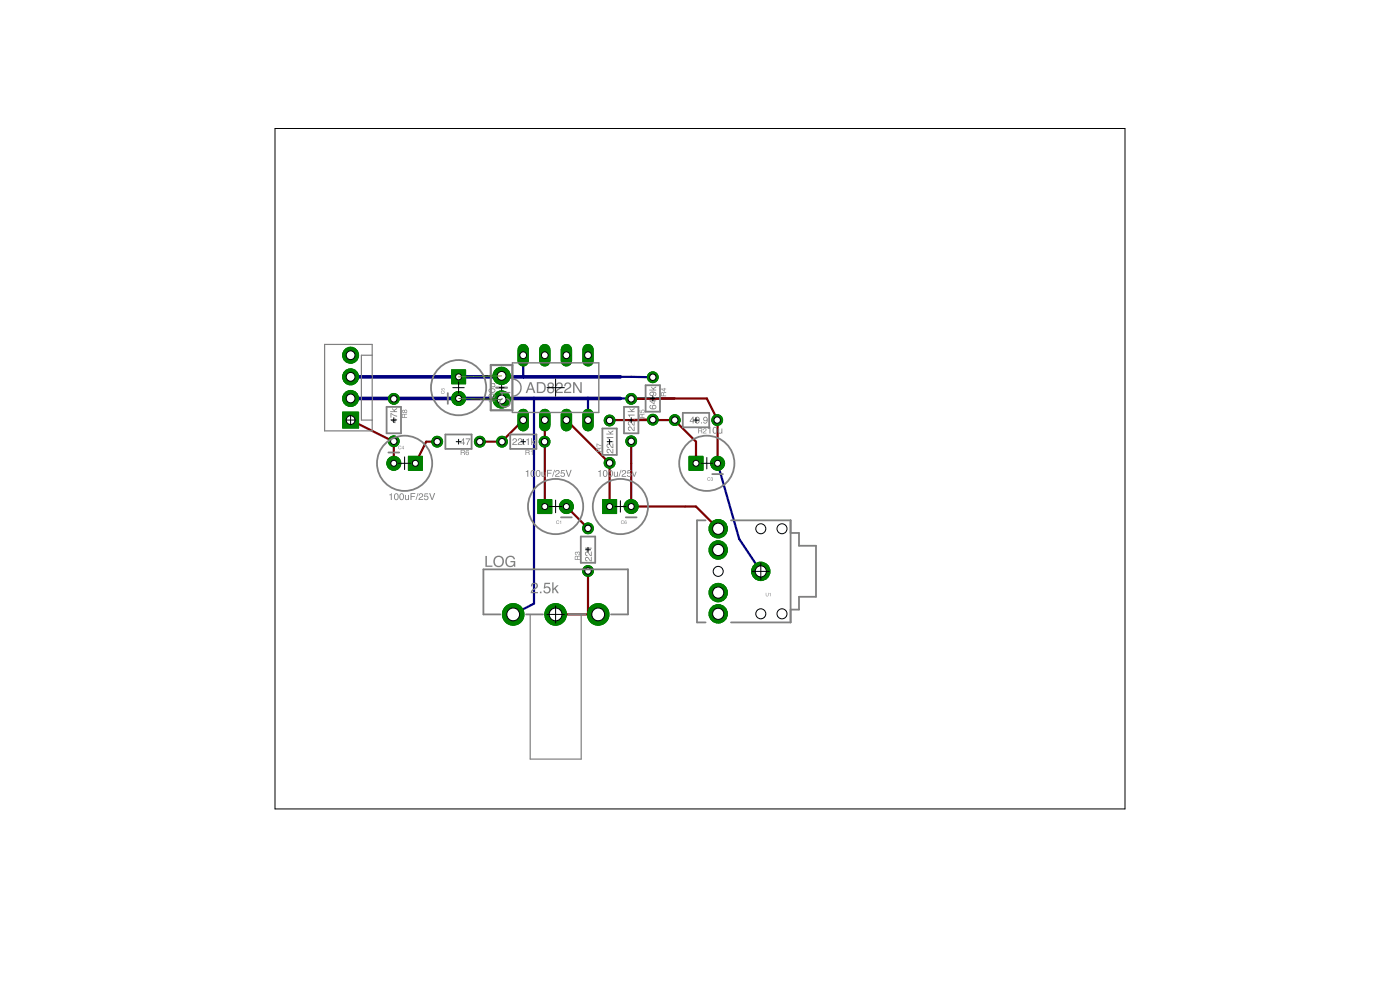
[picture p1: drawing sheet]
<svg xmlns="http://www.w3.org/2000/svg" width="148mm" height="105mm" viewBox="0 0 148 105" stroke-linecap="round" stroke-linejoin="round" font-family="sans-serif">
<path d="M53.1 39.8v.1M55.4 37.6v2.3M65.7 39.9h3.4M41.7 42.1v.1M53.1 42.1v.1M56.5 42.1v21.7l-2.2 1.2M62.2 42.1v2.3M65.7 42.1h5.7l-4.6 .1M75.9 49l2.3 8 2.3 3.4" fill="none" stroke="#000080" stroke-width=".23"/>
<path d="M37.1 39.9h28.6M37.1 42.1h28.6" fill="none" stroke="#000080" stroke-width=".38"/>
<path d="M55.4 43.8v1.2" fill="none" stroke="#008000" stroke-width="1.2"/>
<circle cx="55.4" cy="44.4" r=".36" fill="#fff" stroke="#000" stroke-width=".11"/>
<path d="M57.7 43.8v1.2" fill="none" stroke="#008000" stroke-width="1.2"/>
<circle cx="57.7" cy="44.4" r=".36" fill="#fff" stroke="#000" stroke-width=".11"/>
<path d="M57.7 37v1.2" fill="none" stroke="#008000" stroke-width="1.2"/>
<circle cx="57.7" cy="37.6" r=".36" fill="#fff" stroke="#000" stroke-width=".11"/>
<path d="M55.4 37v1.2" fill="none" stroke="#008000" stroke-width="1.2"/>
<circle cx="55.4" cy="37.6" r=".36" fill="#fff" stroke="#000" stroke-width=".11"/>
<path d="M59.9 43.8v1.2" fill="none" stroke="#008000" stroke-width="1.2"/>
<circle cx="59.9" cy="44.4" r=".36" fill="#fff" stroke="#000" stroke-width=".11"/>
<path d="M62.2 43.8v1.2" fill="none" stroke="#008000" stroke-width="1.2"/>
<circle cx="62.2" cy="44.4" r=".36" fill="#fff" stroke="#000" stroke-width=".11"/>
<path d="M59.9 37v1.2" fill="none" stroke="#008000" stroke-width="1.2"/>
<circle cx="59.9" cy="37.6" r=".36" fill="#fff" stroke="#000" stroke-width=".11"/>
<path d="M62.2 37v1.2" fill="none" stroke="#008000" stroke-width="1.2"/>
<circle cx="62.2" cy="37.6" r=".36" fill="#fff" stroke="#000" stroke-width=".11"/>
<circle cx="57.6" cy="46.7" r=".57" fill="#008000" stroke="#008000" stroke-width=".11"/>
<circle cx="57.6" cy="46.7" r=".34" fill="#fff" stroke="#000" stroke-width=".11"/>
<circle cx="53.1" cy="46.7" r=".57" fill="#008000" stroke="#008000" stroke-width=".11"/>
<circle cx="53.1" cy="46.7" r=".34" fill="#fff" stroke="#000" stroke-width=".11"/>
<circle cx="62.2" cy="60.4" r=".57" fill="#008000" stroke="#008000" stroke-width=".11"/>
<circle cx="62.2" cy="60.4" r=".34" fill="#fff" stroke="#000" stroke-width=".11"/>
<circle cx="62.2" cy="55.9" r=".57" fill="#008000" stroke="#008000" stroke-width=".11"/>
<circle cx="62.2" cy="55.9" r=".34" fill="#fff" stroke="#000" stroke-width=".11"/>
<circle cx="59.9" cy="53.6" r=".74" fill="#008000" stroke="#008000" stroke-width=".11"/>
<circle cx="59.9" cy="53.6" r=".32" fill="#fff" stroke="#000" stroke-width=".11"/>
<path d="M56.9 52.8h1.5v1.5h-1.5z" fill="#008000" stroke="#008000" stroke-width=".11"/>
<circle cx="57.7" cy="53.6" r=".32" fill="#fff" stroke="#000" stroke-width=".11"/>
<circle cx="66.8" cy="42.2" r=".57" fill="#008000" stroke="#008000" stroke-width=".11"/>
<circle cx="66.8" cy="42.2" r=".34" fill="#fff" stroke="#000" stroke-width=".11"/>
<circle cx="66.8" cy="46.7" r=".57" fill="#008000" stroke="#008000" stroke-width=".11"/>
<circle cx="66.8" cy="46.7" r=".34" fill="#fff" stroke="#000" stroke-width=".11"/>
<circle cx="80.5" cy="60.4" r=".97" fill="#008000" stroke="#008000" stroke-width=".11"/>
<circle cx="80.5" cy="60.4" r=".59" fill="#fff" stroke="#000" stroke-width=".11"/>
<circle cx="76" cy="62.7" r=".97" fill="#008000" stroke="#008000" stroke-width=".11"/>
<circle cx="76" cy="62.7" r=".59" fill="#fff" stroke="#000" stroke-width=".11"/>
<circle cx="76" cy="64.9" r=".97" fill="#008000" stroke="#008000" stroke-width=".11"/>
<circle cx="76" cy="64.9" r=".59" fill="#fff" stroke="#000" stroke-width=".11"/>
<circle cx="76" cy="58.2" r=".97" fill="#008000" stroke="#008000" stroke-width=".11"/>
<circle cx="76" cy="58.2" r=".59" fill="#fff" stroke="#000" stroke-width=".11"/>
<circle cx="76" cy="55.9" r=".97" fill="#008000" stroke="#008000" stroke-width=".11"/>
<circle cx="76" cy="55.9" r=".59" fill="#fff" stroke="#000" stroke-width=".11"/>
<circle cx="64.5" cy="49" r=".57" fill="#008000" stroke="#008000" stroke-width=".11"/>
<circle cx="64.5" cy="49" r=".34" fill="#fff" stroke="#000" stroke-width=".11"/>
<circle cx="64.5" cy="44.5" r=".57" fill="#008000" stroke="#008000" stroke-width=".11"/>
<circle cx="64.5" cy="44.5" r=".34" fill="#fff" stroke="#000" stroke-width=".11"/>
<circle cx="48.5" cy="42.1" r=".74" fill="#008000" stroke="#008000" stroke-width=".11"/>
<circle cx="48.5" cy="42.1" r=".32" fill="#fff" stroke="#000" stroke-width=".11"/>
<path d="M47.8 39.1h1.5v1.5h-1.5z" fill="#008000" stroke="#008000" stroke-width=".11"/>
<circle cx="48.5" cy="39.9" r=".32" fill="#fff" stroke="#000" stroke-width=".11"/>
<path d="M36.3 43.6h1.7v1.7h-1.7z" fill="#008000" stroke="#008000" stroke-width=".11"/>
<circle cx="37.1" cy="44.4" r=".47" fill="#fff" stroke="#000" stroke-width=".11"/>
<circle cx="37.1" cy="42.1" r=".85" fill="#008000" stroke="#008000" stroke-width=".11"/>
<circle cx="37.1" cy="42.1" r=".47" fill="#fff" stroke="#000" stroke-width=".11"/>
<circle cx="37.1" cy="39.9" r=".85" fill="#008000" stroke="#008000" stroke-width=".11"/>
<circle cx="37.1" cy="39.9" r=".47" fill="#fff" stroke="#000" stroke-width=".11"/>
<circle cx="37.1" cy="37.6" r=".85" fill="#008000" stroke="#008000" stroke-width=".11"/>
<circle cx="37.1" cy="37.6" r=".47" fill="#fff" stroke="#000" stroke-width=".11"/>
<circle cx="41.7" cy="49" r=".74" fill="#008000" stroke="#008000" stroke-width=".11"/>
<circle cx="41.7" cy="49" r=".32" fill="#fff" stroke="#000" stroke-width=".11"/>
<path d="M43.2 48.3h1.5v1.4h-1.5z" fill="#008000" stroke="#008000" stroke-width=".11"/>
<circle cx="44" cy="49" r=".32" fill="#fff" stroke="#000" stroke-width=".11"/>
<circle cx="54.3" cy="65" r="1.14" fill="#008000" stroke="#008000" stroke-width=".11"/>
<circle cx="54.3" cy="65" r=".68" fill="#fff" stroke="#000" stroke-width=".11"/>
<circle cx="58.8" cy="65" r="1.14" fill="#008000" stroke="#008000" stroke-width=".11"/>
<circle cx="58.8" cy="65" r=".68" fill="#fff" stroke="#000" stroke-width=".11"/>
<circle cx="63.3" cy="65" r="1.14" fill="#008000" stroke="#008000" stroke-width=".11"/>
<circle cx="63.3" cy="65" r=".68" fill="#fff" stroke="#000" stroke-width=".11"/>
<circle cx="75.9" cy="44.4" r=".57" fill="#008000" stroke="#008000" stroke-width=".11"/>
<circle cx="75.9" cy="44.4" r=".34" fill="#fff" stroke="#000" stroke-width=".11"/>
<circle cx="71.4" cy="44.4" r=".57" fill="#008000" stroke="#008000" stroke-width=".11"/>
<circle cx="71.4" cy="44.4" r=".34" fill="#fff" stroke="#000" stroke-width=".11"/>
<circle cx="69.1" cy="39.9" r=".57" fill="#008000" stroke="#008000" stroke-width=".11"/>
<circle cx="69.1" cy="39.9" r=".34" fill="#fff" stroke="#000" stroke-width=".11"/>
<circle cx="69.1" cy="44.4" r=".57" fill="#008000" stroke="#008000" stroke-width=".11"/>
<circle cx="69.1" cy="44.4" r=".34" fill="#fff" stroke="#000" stroke-width=".11"/>
<circle cx="75.9" cy="49" r=".74" fill="#008000" stroke="#008000" stroke-width=".11"/>
<circle cx="75.9" cy="49" r=".32" fill="#fff" stroke="#000" stroke-width=".11"/>
<path d="M72.9 48.3h1.5v1.4h-1.5z" fill="#008000" stroke="#008000" stroke-width=".11"/>
<circle cx="73.7" cy="49" r=".32" fill="#fff" stroke="#000" stroke-width=".11"/>
<circle cx="66.8" cy="53.6" r=".74" fill="#008000" stroke="#008000" stroke-width=".11"/>
<circle cx="66.8" cy="53.6" r=".32" fill="#fff" stroke="#000" stroke-width=".11"/>
<path d="M63.8 52.8h1.5v1.5h-1.5z" fill="#008000" stroke="#008000" stroke-width=".11"/>
<circle cx="64.5" cy="53.6" r=".32" fill="#fff" stroke="#000" stroke-width=".11"/>
<circle cx="50.8" cy="46.7" r=".57" fill="#008000" stroke="#008000" stroke-width=".11"/>
<circle cx="50.8" cy="46.7" r=".34" fill="#fff" stroke="#000" stroke-width=".11"/>
<circle cx="46.3" cy="46.7" r=".57" fill="#008000" stroke="#008000" stroke-width=".11"/>
<circle cx="46.3" cy="46.7" r=".34" fill="#fff" stroke="#000" stroke-width=".11"/>
<circle cx="41.7" cy="42.2" r=".57" fill="#008000" stroke="#008000" stroke-width=".11"/>
<circle cx="41.7" cy="42.2" r=".34" fill="#fff" stroke="#000" stroke-width=".11"/>
<circle cx="41.7" cy="46.7" r=".57" fill="#008000" stroke="#008000" stroke-width=".11"/>
<circle cx="41.7" cy="46.7" r=".34" fill="#fff" stroke="#000" stroke-width=".11"/>
<circle cx="53.1" cy="39.8" r=".91" fill="#008000" stroke="#008000" stroke-width=".11"/>
<circle cx="53.1" cy="39.8" r=".47" fill="#fff" stroke="#000" stroke-width=".11"/>
<circle cx="53.1" cy="42.2" r=".91" fill="#008000" stroke="#008000" stroke-width=".11"/>
<circle cx="53.1" cy="42.2" r=".47" fill="#fff" stroke="#000" stroke-width=".11"/>
<g fill="none" stroke="#800000" stroke-width=".23">
<path d="M37.1 44.4l4.6 2.3M41.7 46.7v2.3M46.3 46.7h-1.2l-1.1 2.3M50.8 46.7h2.3M55.4 44.4l-2.3 2.3M57.6 46.7h.1M57.7 44.4v9.2M59.9 44.4l4.6 4.6M59.9 53.6l2.3 2.3M64.5 49v4.6M66.8 42.2l8-.1 1.1 2.3M66.8 46.7v6.9h6.9l2.3 2.3"/>
<path d="M69.1 44.4h-2.3M71.4 44.4l2.3 2.3v2.3M71.4 44.4l-6.9 .1M75.9 44.4h.1M75.9 44.4v4.6M58.8 65h4.5M62.2 60.4v4.6"/>
</g>
<path d="M55.4 43.8v1.2" fill="none" stroke="#008000" stroke-width="1.2"/>
<circle cx="55.4" cy="44.4" r=".36" fill="#fff" stroke="#000" stroke-width=".11"/>
<path d="M57.7 43.8v1.2" fill="none" stroke="#008000" stroke-width="1.2"/>
<circle cx="57.7" cy="44.4" r=".36" fill="#fff" stroke="#000" stroke-width=".11"/>
<path d="M57.7 37v1.2" fill="none" stroke="#008000" stroke-width="1.2"/>
<circle cx="57.7" cy="37.6" r=".36" fill="#fff" stroke="#000" stroke-width=".11"/>
<path d="M55.4 37v1.2" fill="none" stroke="#008000" stroke-width="1.2"/>
<circle cx="55.4" cy="37.6" r=".36" fill="#fff" stroke="#000" stroke-width=".11"/>
<path d="M59.9 43.8v1.2" fill="none" stroke="#008000" stroke-width="1.2"/>
<circle cx="59.9" cy="44.4" r=".36" fill="#fff" stroke="#000" stroke-width=".11"/>
<path d="M62.2 43.8v1.2" fill="none" stroke="#008000" stroke-width="1.2"/>
<circle cx="62.2" cy="44.4" r=".36" fill="#fff" stroke="#000" stroke-width=".11"/>
<path d="M59.9 37v1.2" fill="none" stroke="#008000" stroke-width="1.2"/>
<circle cx="59.9" cy="37.6" r=".36" fill="#fff" stroke="#000" stroke-width=".11"/>
<path d="M62.2 37v1.2" fill="none" stroke="#008000" stroke-width="1.2"/>
<circle cx="62.2" cy="37.6" r=".36" fill="#fff" stroke="#000" stroke-width=".11"/>
<circle cx="57.6" cy="46.7" r=".57" fill="#008000" stroke="#008000" stroke-width=".11"/>
<circle cx="57.6" cy="46.7" r=".34" fill="#fff" stroke="#000" stroke-width=".11"/>
<circle cx="53.1" cy="46.7" r=".57" fill="#008000" stroke="#008000" stroke-width=".11"/>
<circle cx="53.1" cy="46.7" r=".34" fill="#fff" stroke="#000" stroke-width=".11"/>
<circle cx="62.2" cy="60.4" r=".57" fill="#008000" stroke="#008000" stroke-width=".11"/>
<circle cx="62.2" cy="60.4" r=".34" fill="#fff" stroke="#000" stroke-width=".11"/>
<circle cx="62.2" cy="55.9" r=".57" fill="#008000" stroke="#008000" stroke-width=".11"/>
<circle cx="62.2" cy="55.9" r=".34" fill="#fff" stroke="#000" stroke-width=".11"/>
<circle cx="59.9" cy="53.6" r=".74" fill="#008000" stroke="#008000" stroke-width=".11"/>
<circle cx="59.9" cy="53.6" r=".32" fill="#fff" stroke="#000" stroke-width=".11"/>
<path d="M56.9 52.8h1.5v1.5h-1.5z" fill="#008000" stroke="#008000" stroke-width=".11"/>
<circle cx="57.7" cy="53.6" r=".32" fill="#fff" stroke="#000" stroke-width=".11"/>
<circle cx="66.8" cy="42.2" r=".57" fill="#008000" stroke="#008000" stroke-width=".11"/>
<circle cx="66.8" cy="42.2" r=".34" fill="#fff" stroke="#000" stroke-width=".11"/>
<circle cx="66.8" cy="46.7" r=".57" fill="#008000" stroke="#008000" stroke-width=".11"/>
<circle cx="66.8" cy="46.7" r=".34" fill="#fff" stroke="#000" stroke-width=".11"/>
<circle cx="80.5" cy="60.4" r=".97" fill="#008000" stroke="#008000" stroke-width=".11"/>
<circle cx="80.5" cy="60.4" r=".59" fill="#fff" stroke="#000" stroke-width=".11"/>
<circle cx="76" cy="62.7" r=".97" fill="#008000" stroke="#008000" stroke-width=".11"/>
<circle cx="76" cy="62.7" r=".59" fill="#fff" stroke="#000" stroke-width=".11"/>
<circle cx="76" cy="64.9" r=".97" fill="#008000" stroke="#008000" stroke-width=".11"/>
<circle cx="76" cy="64.9" r=".59" fill="#fff" stroke="#000" stroke-width=".11"/>
<circle cx="76" cy="58.2" r=".97" fill="#008000" stroke="#008000" stroke-width=".11"/>
<circle cx="76" cy="58.2" r=".59" fill="#fff" stroke="#000" stroke-width=".11"/>
<circle cx="76" cy="55.9" r=".97" fill="#008000" stroke="#008000" stroke-width=".11"/>
<circle cx="76" cy="55.9" r=".59" fill="#fff" stroke="#000" stroke-width=".11"/>
<circle cx="64.5" cy="49" r=".57" fill="#008000" stroke="#008000" stroke-width=".11"/>
<circle cx="64.5" cy="49" r=".34" fill="#fff" stroke="#000" stroke-width=".11"/>
<circle cx="64.5" cy="44.5" r=".57" fill="#008000" stroke="#008000" stroke-width=".11"/>
<circle cx="64.5" cy="44.5" r=".34" fill="#fff" stroke="#000" stroke-width=".11"/>
<circle cx="48.5" cy="42.1" r=".74" fill="#008000" stroke="#008000" stroke-width=".11"/>
<circle cx="48.5" cy="42.1" r=".32" fill="#fff" stroke="#000" stroke-width=".11"/>
<path d="M47.8 39.1h1.5v1.5h-1.5z" fill="#008000" stroke="#008000" stroke-width=".11"/>
<circle cx="48.5" cy="39.9" r=".32" fill="#fff" stroke="#000" stroke-width=".11"/>
<path d="M36.3 43.6h1.7v1.7h-1.7z" fill="#008000" stroke="#008000" stroke-width=".11"/>
<circle cx="37.1" cy="44.4" r=".47" fill="#fff" stroke="#000" stroke-width=".11"/>
<circle cx="37.1" cy="42.1" r=".85" fill="#008000" stroke="#008000" stroke-width=".11"/>
<circle cx="37.1" cy="42.1" r=".47" fill="#fff" stroke="#000" stroke-width=".11"/>
<circle cx="37.1" cy="39.9" r=".85" fill="#008000" stroke="#008000" stroke-width=".11"/>
<circle cx="37.1" cy="39.9" r=".47" fill="#fff" stroke="#000" stroke-width=".11"/>
<circle cx="37.1" cy="37.6" r=".85" fill="#008000" stroke="#008000" stroke-width=".11"/>
<circle cx="37.1" cy="37.6" r=".47" fill="#fff" stroke="#000" stroke-width=".11"/>
<circle cx="41.7" cy="49" r=".74" fill="#008000" stroke="#008000" stroke-width=".11"/>
<circle cx="41.7" cy="49" r=".32" fill="#fff" stroke="#000" stroke-width=".11"/>
<path d="M43.2 48.3h1.5v1.4h-1.5z" fill="#008000" stroke="#008000" stroke-width=".11"/>
<circle cx="44" cy="49" r=".32" fill="#fff" stroke="#000" stroke-width=".11"/>
<circle cx="54.3" cy="65" r="1.14" fill="#008000" stroke="#008000" stroke-width=".11"/>
<circle cx="54.3" cy="65" r=".68" fill="#fff" stroke="#000" stroke-width=".11"/>
<circle cx="58.8" cy="65" r="1.14" fill="#008000" stroke="#008000" stroke-width=".11"/>
<circle cx="58.8" cy="65" r=".68" fill="#fff" stroke="#000" stroke-width=".11"/>
<circle cx="63.3" cy="65" r="1.14" fill="#008000" stroke="#008000" stroke-width=".11"/>
<circle cx="63.3" cy="65" r=".68" fill="#fff" stroke="#000" stroke-width=".11"/>
<circle cx="75.9" cy="44.4" r=".57" fill="#008000" stroke="#008000" stroke-width=".11"/>
<circle cx="75.9" cy="44.4" r=".34" fill="#fff" stroke="#000" stroke-width=".11"/>
<circle cx="71.4" cy="44.4" r=".57" fill="#008000" stroke="#008000" stroke-width=".11"/>
<circle cx="71.4" cy="44.4" r=".34" fill="#fff" stroke="#000" stroke-width=".11"/>
<circle cx="69.1" cy="39.9" r=".57" fill="#008000" stroke="#008000" stroke-width=".11"/>
<circle cx="69.1" cy="39.9" r=".34" fill="#fff" stroke="#000" stroke-width=".11"/>
<circle cx="69.1" cy="44.4" r=".57" fill="#008000" stroke="#008000" stroke-width=".11"/>
<circle cx="69.1" cy="44.4" r=".34" fill="#fff" stroke="#000" stroke-width=".11"/>
<circle cx="75.9" cy="49" r=".74" fill="#008000" stroke="#008000" stroke-width=".11"/>
<circle cx="75.9" cy="49" r=".32" fill="#fff" stroke="#000" stroke-width=".11"/>
<path d="M72.9 48.3h1.5v1.4h-1.5z" fill="#008000" stroke="#008000" stroke-width=".11"/>
<circle cx="73.7" cy="49" r=".32" fill="#fff" stroke="#000" stroke-width=".11"/>
<circle cx="66.8" cy="53.6" r=".74" fill="#008000" stroke="#008000" stroke-width=".11"/>
<circle cx="66.8" cy="53.6" r=".32" fill="#fff" stroke="#000" stroke-width=".11"/>
<path d="M63.8 52.8h1.5v1.5h-1.5z" fill="#008000" stroke="#008000" stroke-width=".11"/>
<circle cx="64.5" cy="53.6" r=".32" fill="#fff" stroke="#000" stroke-width=".11"/>
<circle cx="50.8" cy="46.7" r=".57" fill="#008000" stroke="#008000" stroke-width=".11"/>
<circle cx="50.8" cy="46.7" r=".34" fill="#fff" stroke="#000" stroke-width=".11"/>
<circle cx="46.3" cy="46.7" r=".57" fill="#008000" stroke="#008000" stroke-width=".11"/>
<circle cx="46.3" cy="46.7" r=".34" fill="#fff" stroke="#000" stroke-width=".11"/>
<circle cx="41.7" cy="42.2" r=".57" fill="#008000" stroke="#008000" stroke-width=".11"/>
<circle cx="41.7" cy="42.2" r=".34" fill="#fff" stroke="#000" stroke-width=".11"/>
<circle cx="41.7" cy="46.7" r=".57" fill="#008000" stroke="#008000" stroke-width=".11"/>
<circle cx="41.7" cy="46.7" r=".34" fill="#fff" stroke="#000" stroke-width=".11"/>
<circle cx="53.1" cy="39.8" r=".91" fill="#008000" stroke="#008000" stroke-width=".11"/>
<circle cx="53.1" cy="39.8" r=".47" fill="#fff" stroke="#000" stroke-width=".11"/>
<circle cx="53.1" cy="42.2" r=".91" fill="#008000" stroke="#008000" stroke-width=".11"/>
<circle cx="53.1" cy="42.2" r=".47" fill="#fff" stroke="#000" stroke-width=".11"/>
<path d="M54.2 38.4h9.2v5.2h-9.2v-1.7a.91 .91 0 0 0 .9-.9 .91 .91 0 0 0-.9-.9z" fill="none" stroke="#808080" stroke-width=".15"/>
<path d="M54 46h2.8v1.5h-2.8z" fill="none" stroke="#808080" stroke-width=".19"/>
<path d="M54.3 46.5a.25 .25 0 0 1 .4 0 .25 .25 0 0 1-.3 .4l-.1 .1h.4v.1h-.5l.1-.3a.25 .25 0 0 0 .2-.1 .25 .25 0 0 0 0-.3l-.3 .2zM54.8 46.5a.25 .25 0 0 1 .5 0 .25 .25 0 0 1-.3 .4l-.1 .1h.4v.1h-.5l.1-.3a.25 .25 0 0 0 .2-.1 .25 .25 0 0 0 0-.3l-.3 .2zM55.4 47h.1v.1h-.1zM55.7 46.5l.3-.1v.7h-.1v-.5h-.2zM56.2 46.3h.1v.5l.2-.3h.2l-.2 .2 .2 .4h-.1l-.2-.3-.1 .3h-.1z" fill-rule="evenodd" fill="#808080"/>
<path d="M61.5 56.7h1.5v2.8h-1.5z" fill="none" stroke="#808080" stroke-width=".19"/>
<path d="M62 58.9a.41 .41 0 0 1 .5 .4v-.4h.1v.5l-.2-.1a.25 .25 0 0 0-.1-.2 .25 .25 0 0 0-.3 0l.2 .3-.3-.1zM62 58.4a.41 .41 0 0 1 .5 .3v-.4h.1v.5l-.2-.1a.25 .25 0 0 0-.1-.2 .25 .25 0 0 0-.3 0l.2 .3-.3-.1zM61.9 57.9h.7v.1h-.5v.2h-.1z" fill-rule="evenodd" fill="#808080"/>
<g fill="none" stroke="#808080" stroke-width=".19">
<path d="M59.4 54.7h1.1M66 43h1.6v2.8h-1.6z"/>
<circle cx="58.8" cy="53.6" r="2.92"/>
</g>
<path d="M66.5 45.2a.41 .41 0 0 1 .5 .3l.1-.4h.1v.5l-.3-.1a.25 .25 0 0 0-.1-.2 .25 .25 0 0 0-.3 0l.2 .3-.2-.1zM66.5 44.6a.41 .41 0 0 1 .5 .3l.1-.4h.1v.5l-.3-.1a.25 .25 0 0 0-.1-.2 .25 .25 0 0 0-.3 0l.2 .3-.2-.1zM67.1 44.3h.1v.1h-.1zM66.5 43.9h.7h-.5v.2h-.1zM66.6 43.2l.2 .2 .4-.3v.2l-.3 .1 .3 .1v.1h-.8v-.1h.5l-.3-.2z" fill-rule="evenodd" fill="#808080"/>
<path d="M63.8 45.3h1.5v2.8h-1.5zM74.7 55h-.9v10.8h.9M77.4 55h6.3v10.8h-6.3" fill="none" stroke="#808080" stroke-width=".19"/>
<path d="M64.3 47.5a.41 .41 0 0 1 .5 .3v-.3h.1v.5l-.2-.1a.25 .25 0 0 0-.1-.3 .25 .25 0 0 0-.3 0l.1 .3-.2-.1zM64.3 47a.41 .41 0 0 1 .5 .3v-.4h.1v.5l-.2-.1a.25 .25 0 0 0-.1-.2 .25 .25 0 0 0-.3 0l.1 .3-.2-.1zM64.8 46.7h.1v.1h-.1zM64.2 46.2h.7v.1h-.5v.2h-.1zM64.4 45.5l.2 .2 .3-.2v.1l-.3 .2 .3 .1v.1h-.7v-.1h.4l-.2-.3z" fill-rule="evenodd" fill="#808080"/>
<g fill="none" stroke="#808080" stroke-width=".19">
<path d="M41.1 47.9h1.1M47.4 41.6v1.1M53 65h-1.8v-4.8h15.3v4.8h-1.8M55.7 65h1.8M60.2 65h1.8"/>
<circle cx="42.8" cy="49" r="2.92"/>
<circle cx="48.5" cy="41" r="2.92"/>
</g>
<path d="M34.4 36.4h5v9.2h-5zM39.4 37.6h-1.2v6.8h1.2" fill="none" stroke="#808080" stroke-width=".13"/>
<path d="M56.2 61.8a.37 .37 0 0 1 .7-.1 .37 .37 0 0 1-.3 .6l-.3 .3h.6v.1h-.7a1.22 1.22 0 0 1 .6-.7 .23 .23 0 0 0-.2-.3 .23 .23 0 0 0-.3 .3h-.1zM57.1 62.6h.2v.1h-.2zM57.6 61.6h.6v.2h-.5v.3a.39 .39 0 0 1 .6 .2 .39 .39 0 0 1-.3 .5 .39 .39 0 0 1-.5-.3h.1a.25 .25 0 0 0 .4 .1 .25 .25 0 0 0 0-.4 .25 .25 0 0 0-.3 0h-.2zM58.4 61.6h.2v.7l.3-.4h.2l-.3 .3 .3 .5h-.1l-.3-.4-.1 .1v.3h-.2z" fill-rule="evenodd" fill="#808080"/>
<path d="M72.3 43.7h2.8v1.5h-2.8z" fill="none" stroke="#808080" stroke-width=".19"/>
<path d="M73.3 44.2l-.2 .3h.2zM73.3 44.1h.1v.4h.1v.1h-.1v.2h-.1v-.2h-.3zM73.6 44.1a.31 .31 0 0 1 .4 .1 .31 .31 0 0 1 0 .4l-.2 .2-.2-.1v-.1h.1l.1 .1 .2-.2a.23 .23 0 0 1-.4 0 .23 .23 0 0 1 0-.4zM73.7 44.3a.15 .15 0 0 0 .3 0 .15 .15 0 0 0-.3 0zM74.2 44.7h.1v.1h-.1zM74.5 44.1a.31 .31 0 0 1 .4 .1 .31 .31 0 0 1 0 .4l-.3 .2-.2-.1v-.1h.1l.2 .1 .1-.2a.23 .23 0 0 1-.3 0 .23 .23 0 0 1 0-.4zM74.5 44.3a.15 .15 0 0 0 .3 0 .15 .15 0 0 0-.3 0z" fill-rule="evenodd" fill="#808080"/>
<path d="M68.3 40.7h1.5v2.8h-1.5z" fill="none" stroke="#808080" stroke-width=".19"/>
<path d="M68.8 42.9l.1-.1-.1 .3 .3 .1a.25 .25 0 0 1 0-.4 .25 .25 0 0 1 .4 .2 .25 .25 0 0 1-.2 .3h-.2a.28 .28 0 0 1-.3-.1 .28 .28 0 0 1 0-.3zM69.1 43a.15 .15 0 0 0 .3 0 .15 .15 0 0 0-.3 0zM68.9 42.4l.3 .3v-.3zM68.7 42.3h.5v-.1h.1v.1h.1v.1h-.1v.3h-.1zM69.3 42h.1v.1h-.1zM68.8 41.5a.39 .39 0 0 1 .4-.1 .39 .39 0 0 1 .3 .4l-.2 .1 .1-.3-.3-.1a.24 .24 0 0 1 0 .3 .24 .24 0 0 1-.3 .1 .24 .24 0 0 1 0-.4zM68.8 41.6a.15 .15 0 0 0 .3 0 .15 .15 0 0 0-.3 0zM68.9 40.9l.2 .2 .3-.2v.1l-.2 .1 .2 .1v.1h-.7v-.1h.4l-.2-.2z" fill-rule="evenodd" fill="#808080"/>
<g fill="none" stroke="#808080" stroke-width=".19">
<path d="M47.1 46h2.8v1.5h-2.8zM66.2 54.7h1.2M75.4 50.1h1.1"/>
<circle cx="65.7" cy="53.6" r="2.92"/>
<circle cx="74.8" cy="49" r="2.92"/>
</g>
<path d="M49 46.5l-.2 .3h.2zM49 46.4h.1v.4h.1v.1h-.1v.2h-.1v-.2h-.3zM49.3 46.4h.5l-.3 .7h-.1v-.2l.3-.4h-.4z" fill-rule="evenodd" fill="#808080"/>
<path d="M40.9 43h1.5v2.8h-1.5z" fill="none" stroke="#808080" stroke-width=".19"/>
<path d="M41.5 44.4l.3 .3v-.3zM41.3 44.3h.5v-.1h.1v.1h.1v.1h-.1v.4h-.1zM41.3 43.7l.7 .3v.1l-.6-.3v.4h-.1zM41.5 43.2l.2 .2 .3-.3v.2l-.2 .1 .2 .1v.1h-.7v-.1h.4l-.2-.2z" fill-rule="evenodd" fill="#808080"/>
<path d="M51.9 38.6h2.3v4.8h-2.3zM52.5 41h1.2" fill="none" stroke="#808080" stroke-width=".23"/>
<path d="M83.7 55v1.4h.9v1.3h1.8v5.4h-1.8v1.4h-.9v1.3" fill="none" stroke="#808080" stroke-width=".19"/>
<path d="M56.1 65v15.3h5.4v-15.3" fill="none" stroke="#808080" stroke-width=".13"/>
<g fill="#808080">
<path d="M52.9 43.3h1.1v.2h-1.1zM52.9 42.2l.3-.1v.1l-.2 .2a.43 .43 0 0 0 .1 .5 .43 .43 0 0 0 .5 0 .35 .35 0 0 0 .3-.3 .35 .35 0 0 0-.3-.4v-.1a.54 .54 0 0 1 .4 .7 .54 .54 0 0 1-.7 .3l-.3-.1a.54 .54 0 0 1-.1-.8zM52.9 41.4h1.1v.2h-.8v.3h-.1z" fill-rule="evenodd"/>
<path d="M55.7 47.6v.2h.2a.09 .09 0 0 0 .1-.1 .09 .09 0 0 0-.1-.1zM55.6 47.6h.3a.15 .15 0 0 1 .1 .1 .15 .15 0 0 1 0 .2l.1 .2h-.1v-.2h-.1h-.2v.2h-.1zM56.2 47.7l.2-.1v.5h-.1v-.4z" fill-rule="evenodd"/>
<path d="M60.9 58.9v.2h.2v-.2zM60.9 58.8l.2 .1 .3-.1-.2 .1-.1 .1v.1h.3v.1h-.6zM60.9 58.4h.2a.18 .18 0 0 1 .3 .1 .18 .18 0 0 1-.2 .2v-.1a.11 .11 0 0 0 .1-.1 .11 .11 0 0 0-.2 0v.1l-.1-.2a.1 .1 0 0 0-.1 .1 .1 .1 0 0 0 .1 .1v.1l-.1-.1z" fill-rule="evenodd"/>
<path d="M58.9 55.1l.2-.1 .1 .2a.14 .14 0 0 0-.2-.1 .14 .14 0 0 0-.1 .2 .14 .14 0 0 0 .2 0h.1a.16 .16 0 0 1-.2 .1 .16 .16 0 0 1-.1-.2zM59.3 55.1h.1v.3l-.1-.2z" fill-rule="evenodd"/>
<path d="M67.8 43.8l-.1 .3h.2v-.2zM67.7 43.8h.2l.3-.1v.1l-.2 .1v.1v.1h.2v.1h-.5zM67.7 43.4h.1v.2h.1a.18 .18 0 0 1 .1-.3 .18 .18 0 0 1 .2 .2 .18 .18 0 0 1-.1 .2v-.1a.12 .12 0 0 0 0-.2 .12 .12 0 0 0-.1 0 .12 .12 0 0 0 0 .2h-.3z" fill-rule="evenodd"/>
<path d="M81 62.7l.1 .2a.09 .09 0 0 0 .1 .1 .09 .09 0 0 0 .1-.1v-.2v.2a.15 .15 0 0 1-.1 .2 .15 .15 0 0 1-.2-.2zM81.4 62.8l.1-.1v.4v-.3z" fill-rule="evenodd"/>
<path d="M63.2 47.4v.3h.2l-.1-.2zM63.2 47.4h.2l.3-.1v.1h-.2l-.1 .1v.2h.3v.1h-.6zM63.1 46.9l.6 .2v.1l-.5-.2v.3h-.1z" fill-rule="evenodd"/>
<path d="M46.7 41.4l.1-.1a.16 .16 0 0 0-.1 .3 .15 .15 0 0 0 .3 0 .16 .16 0 0 0-.1-.3 .16 .16 0 0 1 .1 .2 .16 .16 0 0 1-.1 .2l-.2-.1zM46.7 41.1v.1h.1a.12 .12 0 0 1 .1-.1 .12 .12 0 0 1 .2 0 .12 .12 0 0 1-.1 .2v-.1a.09 .09 0 0 0-.1-.1 .09 .09 0 0 0-.1 .1 .09 .09 0 0 0 .1 .1h-.2z" fill-rule="evenodd"/>
<path d="M42.2 47.2l.2-.1 .1 .2a.14 .14 0 0 0-.2-.1 .14 .14 0 0 0-.1 .2 .14 .14 0 0 0 .2 0h.1a.16 .16 0 0 1-.2 .1 .16 .16 0 0 1-.1-.2zM42.7 47.2l-.2 .2h.2zM42.7 47.2l.1 .2-.1 .1v-.1h-.2z" fill-rule="evenodd"/>
<path d="M51.4 58.8h.1v1h.6v.2h-.7zM52.4 58.9a.59 .59 0 0 1 .9 .2 .59 .59 0 0 1-.3 .8 .59 .59 0 0 1-.8-.4 .68 .68 0 0 1 .2-.6zM52.5 59a.45 .45 0 0 0-.1 .7 .45 .45 0 0 0 .7 0 .45 .45 0 0 0 0-.6 .45 .45 0 0 0-.6-.1zM53.6 58.9l.4-.1a.45 .45 0 0 1 .5 .3h-.1a.38 .38 0 0 0-.5-.2 .38 .38 0 0 0-.3 .5 .38 .38 0 0 0 .4 .4 .38 .38 0 0 0 .4-.3h-.4v-.2h.5v.7h-.1v-.2a.56 .56 0 0 1-.8 0 .56 .56 0 0 1-.1-.7z" fill-rule="evenodd"/>
<path d="M74 45.4v.1h.1a.1 .1 0 0 0 .2 0 .11 .11 0 0 0-.2-.1zM73.9 45.3h.2a.15 .15 0 0 1 .2 .1 .15 .15 0 0 1-.1 .2l.1 .2-.1-.2h-.1h-.1v.2h-.1zM74.4 45.4a.2 .2 0 0 1 .4 0 .21 .21 0 0 1-.3 .3v.1h.3h-.4l.2-.2a.11 .11 0 0 0 .1-.1 .11 .11 0 0 0-.1-.1 .11 .11 0 0 0-.1 .1h-.1z" fill-rule="evenodd"/>
<path d="M70.1 41.6l-.1 .2h.2v-.2zM70 41.5l.2 .1 .3-.1-.2 .1v.1v.1h.2v.1h-.5zM70.1 41.2l.2 .1v-.1zM70 41.1h.3l.1-.1 .1 .2h-.1v.2h-.1z" fill-rule="evenodd"/>
<path d="M74.9 50.5h.2l.1 .1a.14 .14 0 0 0-.2-.1 .14 .14 0 0 0-.1 .2 .14 .14 0 0 0 .2 0h.1a.16 .16 0 0 1-.2 .1 .16 .16 0 0 1-.1-.1zM75.2 50.5h.2v.2a.1 .1 0 0 1 .1 .1 .1 .1 0 0 1-.2 0 .1 .1 0 0 1 0-.1l.1 .1-.1-.2h.1l-.1-.1-.1 .1z" fill-rule="evenodd"/>
<path d="M65.8 55.1l.1-.1 .1 .2a.14 .14 0 0 0-.1-.1 .14 .14 0 0 0-.1 .2 .14 .14 0 0 0 .2 0 .16 .16 0 0 1-.2 .1 .16 .16 0 0 1-.1-.2zM66.1 55.1h.2h-.1v.1a.12 .12 0 0 1 .1 .1 .12 .12 0 0 1-.1 .1 .12 .12 0 0 1-.1-.1zM66.1 55.3a.1 .1 0 0 0 .2 0 .1 .1 0 0 0-.2 0z" fill-rule="evenodd"/>
<path d="M48.8 47.6v.2h.2a.09 .09 0 0 0 .1-.1 .09 .09 0 0 0-.1-.1zM48.8 47.6h.2a.15 .15 0 0 1 .2 .1 .15 .15 0 0 1-.1 .2l.1 .2h-.1v-.2h-.1h-.2v.2zM49.4 47.6h.1l.1 .1a.16 .16 0 0 0-.2 0 .16 .16 0 0 0-.1 .1 .19 .19 0 0 1 .3 .1 .19 .19 0 0 1-.1 .3 .19 .19 0 0 1-.2-.2zM49.3 48a.15 .15 0 0 0 .3 0 .15 .15 0 0 0-.3 0z" fill-rule="evenodd"/>
<path d="M42.6 43.8v.3h.2v-.2zM42.6 43.8h.2l.3-.1v.1l-.2 .1-.1 .1v.1h.3v.1h-.6zM42.6 43.5a.1 .1 0 0 0 .2 0 .1 .1 0 0 0-.2 0zM42.8 43.5a.11 .11 0 0 0 .2 0 .11 .11 0 0 0-.2 0zM42.6 43.4h.2a.16 .16 0 0 1 .2 0 .16 .16 0 0 1 0 .2 .16 .16 0 0 1-.2 0 .15 .15 0 0 1-.2 0 .15 .15 0 0 1 0-.2z" fill-rule="evenodd"/>
<path d="M56.1 40.6l-.1 .5h.3zM56.1 40.4h.1l.5 1.2h-.2l-.1-.4h-.5l-.1 .4h-.2zM57 40.6v.8h.2a.45 .45 0 0 0 .4-.4 .45 .45 0 0 0-.4-.4zM56.8 40.4h.5a.59 .59 0 0 1 .5 .6 .59 .59 0 0 1-.5 .6h-.5zM58.1 40.8a.2 .2 0 0 0 .4 0 .2 .2 0 0 0-.4 0zM58.1 41.3a.23 .23 0 0 0 .4 0 .23 .23 0 0 0-.4 0zM58 40.5a.32 .32 0 0 1 .5 0 .32 .32 0 0 1 0 .5 .35 .35 0 0 1 0 .5 .35 .35 0 0 1-.5 0 .35 .35 0 0 1 .1-.5l-.2-.3zM58.9 40.6a.37 .37 0 0 1 .6 0 .37 .37 0 0 1-.2 .5l-.4 .3h.7v.2h-.8a1.22 1.22 0 0 1 .6-.7 .23 .23 0 0 0-.2-.3 .23 .23 0 0 0-.2 .2h-.2zM59.8 40.6a.37 .37 0 0 1 .6 0 .37 .37 0 0 1-.2 .5l-.4 .3h.7v.2h-.8a1.22 1.22 0 0 1 .6-.7 .23 .23 0 0 0-.2-.3 .23 .23 0 0 0-.2 .2h-.2zM60.7 40.4h.1l.6 1v-1h.2v1.2h-.2l-.6-1v1h-.1z" fill-rule="evenodd"/>
<path d="M55.6 49.9l.3-.2v.7h-.1v-.5h-.2zM56.3 49.8a.35 .35 0 0 1 .4 .2 .35 .35 0 0 1-.3 .4 .41 .41 0 0 1-.1-.6zM56.3 49.8a.31 .31 0 0 0-.1 .3 .31 .31 0 0 0 .2 .2 .3 .3 0 0 0 .2-.3 .3 .3 0 0 0-.3-.2zM56.8 49.8a.35 .35 0 0 1 .4 .2 .35 .35 0 0 1-.2 .4 .41 .41 0 0 1-.2-.6zM56.9 49.8a.31 .31 0 0 0-.1 .3 .31 .31 0 0 0 .2 .2 .3 .3 0 0 0 .1-.3 .3 .3 0 0 0-.2-.2zM57.3 49.9h.1v.4l.1 .1 .1-.1v-.4h.1v.5v-.1a.18 .18 0 0 1-.3 .1 .18 .18 0 0 1-.1-.1zM57.9 49.7h.5v.1h-.4v.2h.4v.1h-.4v.3h-.1zM58.7 49.7l-.2 .7h-.1zM58.8 49.8a.25 .25 0 0 1 .4 .1 .25 .25 0 0 1-.3 .3l-.1 .1h.4v.1h-.5l.1-.2a.25 .25 0 0 0 .3-.1 .25 .25 0 0 0 0-.3l-.3 .2zM59.4 49.7h.4v.1h-.3l-.1 .2a.25 .25 0 0 1 .4 .1 .25 .25 0 0 1-.2 .4 .25 .25 0 0 1-.3-.3h.1a.16 .16 0 0 0 .2 .1 .16 .16 0 0 0 .1-.2 .16 .16 0 0 0-.3 0h-.1zM59.9 49.7h.1l.2 .6 .2-.6h.1l-.3 .7h-.1z" fill-rule="evenodd"/>
<path d="M51.7 42.4h.7h-.5v.2h-.1zM51.7 41.8a.37 .37 0 0 1 .5-.2 .37 .37 0 0 1 .2 .4 .37 .37 0 0 1-.4 .1 .37 .37 0 0 1-.3-.3zM51.8 41.8a.27 .27 0 0 0 .3 .2 .27 .27 0 0 0 .2-.2l-.2-.1zM51.7 41.2a.37 .37 0 0 1 .5-.1 .37 .37 0 0 1 .2 .3 .37 .37 0 0 1-.4 .2 .37 .37 0 0 1-.3-.4zM51.8 41.2a.27 .27 0 0 0 .3 .3 .27 .27 0 0 0 .2-.3h-.2zM51.9 40.5h.5l-.1 .1a.18 .18 0 0 1 .1 .2 .18 .18 0 0 1-.2 .2h-.3v-.1h.4v-.1v-.2h-.4z" fill-rule="evenodd"/>
<path d="M41.2 52.3l.3-.1v.7h-.1v-.5h-.2zM41.8 52.2a.35 .35 0 0 1 .4 .3 .35 .35 0 0 1-.3 .4 .41 .41 0 0 1-.1-.7zM41.9 52.3a.31 .31 0 0 0-.1 .3 .31 .31 0 0 0 .2 .2 .3 .3 0 0 0 .1-.3 .3 .3 0 0 0-.2-.2zM42.4 52.2a.35 .35 0 0 1 .4 .3 .35 .35 0 0 1-.3 .4 .41 .41 0 0 1-.1-.7zM42.4 52.3a.31 .31 0 0 0-.1 .3 .31 .31 0 0 0 .3 .2 .3 .3 0 0 0 .1-.3 .3 .3 0 0 0-.3-.2zM42.9 52.3l.1 .4 .1 .1 .1-.1v-.4h.1v.6l-.1-.1a.18 .18 0 0 1-.2 .1 .18 .18 0 0 1-.1-.2zM43.4 52.2h.6h-.5v.3h.4h-.4v.4h-.1zM44.2 52.2h.1l-.2 .7h-.1zM44.3 52.3a.25 .25 0 0 1 .5 0 .25 .25 0 0 1-.3 .4l-.1 .1h.4v.1h-.5l.1-.2a.25 .25 0 0 0 .2-.2 .25 .25 0 0 0 0-.2l-.3 .1zM44.9 52.2h.4v.1h-.3v.2a.25 .25 0 0 1 .3 .1 .25 .25 0 0 1-.1 .3 .25 .25 0 0 1-.3-.2h.1a.16 .16 0 0 0 .2 .1 .16 .16 0 0 0 0-.3 .16 .16 0 0 0-.2 .1h-.1zM45.4 52.2h.1l.2 .6 .2-.6h.2l-.3 .7h-.1z" fill-rule="evenodd"/>
<path d="M74.9 45.3l.3-.2v.8h-.1v-.6h-.2zM75.5 45.2a.35 .35 0 0 1 .4 .3 .35 .35 0 0 1-.2 .4 .41 .41 0 0 1-.2-.7zM75.6 45.2a.31 .31 0 0 0-.1 .3 .31 .31 0 0 0 .2 .3 .3 .3 0 0 0 .1-.3 .3 .3 0 0 0-.2-.3zM76 45.3h.1v.4l.1 .1 .1-.1 .1-.4v.6v-.1a.18 .18 0 0 1-.2 .1 .18 .18 0 0 1-.2-.2z" fill-rule="evenodd"/>
<path d="M63.3 49.9l.3-.2v.7h-.1v-.5h-.2zM63.9 49.8a.35 .35 0 0 1 .4 .2 .35 .35 0 0 1-.3 .4 .41 .41 0 0 1-.1-.6zM64 49.8a.31 .31 0 0 0-.1 .3 .31 .31 0 0 0 .2 .2 .3 .3 0 0 0 .1-.3 .3 .3 0 0 0-.2-.2zM64.5 49.8a.35 .35 0 0 1 .4 .2 .35 .35 0 0 1-.3 .4 .41 .41 0 0 1-.1-.6zM64.5 49.8a.31 .31 0 0 0-.1 .3 .31 .31 0 0 0 .3 .2 .3 .3 0 0 0 .1-.3 .3 .3 0 0 0-.3-.2zM65 49.9h.1v.4l.1 .1 .1-.1v-.4h.1v.5l-.1-.1a.18 .18 0 0 1-.2 .1 .18 .18 0 0 1-.1-.1zM65.7 49.7h.1l-.3 .7zM65.8 49.8a.25 .25 0 0 1 .5 .1 .25 .25 0 0 1-.3 .3l-.1 .1h.4v.1h-.5l.1-.2a.25 .25 0 0 0 .2-.1 .25 .25 0 0 0 0-.3l-.3 .2zM66.4 49.7h.4v.1h-.3v.2a.25 .25 0 0 1 .3 .1 .25 .25 0 0 1-.1 .4 .25 .25 0 0 1-.4-.3h.1a.16 .16 0 0 0 .3 .1 .16 .16 0 0 0 0-.2 .16 .16 0 0 0-.3 0zM66.9 49.9h.1l.1 .4 .2-.4h.1l-.2 .5h-.1z" fill-rule="evenodd"/>
</g>
<g fill="none" stroke="#000" stroke-width=".11">
<path d="M29.1 13.6h90v72h-90zM36.6 44.4h1M37.1 43.9v1M41.4 44.4h.5M41.7 44.2v.5M42.1 49h1.4M42.8 48.3v1.4M47.9 41h1.2M48.3 46.7h.5M48.5 40.4v1.2M48.5 46.5v.5M52.9 41h.4"/>
<path d="M53.1 40.7v.6M55.1 46.7h.5M55.4 46.5v.5M57.9 41h1.8M58.1 53.6h1.4M58.8 40.1v1.8M58.8 52.9v1.3M62 58.1h.5M62.2 57.9v.5M64.3 46.7h.5M64.5 46.5v.5M65.1 53.6h1.2"/>
<path d="M65.7 53v1.2M66.5 44.4h.6M66.8 44.2v.5M68.8 42.1h.5M69.1 41.9v.5M73.4 44.4h.5M73.7 44.2v.5M74.2 49h1.2M74.8 48.4v1.2M80.5 59.5v1.8M57.9 65h1.8M58.8 64.1v1.8"/>
<path d="M79.6 60.4h1.8"/>
<circle cx="80.5" cy="55.9" r=".53"/>
<circle cx="82.8" cy="55.9" r=".53"/>
<circle cx="76" cy="60.4" r=".53"/>
<circle cx="80.5" cy="64.9" r=".53"/>
<circle cx="82.8" cy="64.9" r=".53"/>
</g>
<path d="M53.1 39.8l-4.6 .1M48.5 42.1l4.6 .1" fill="none" stroke="#808000" stroke-width=".11"/>
</svg>
